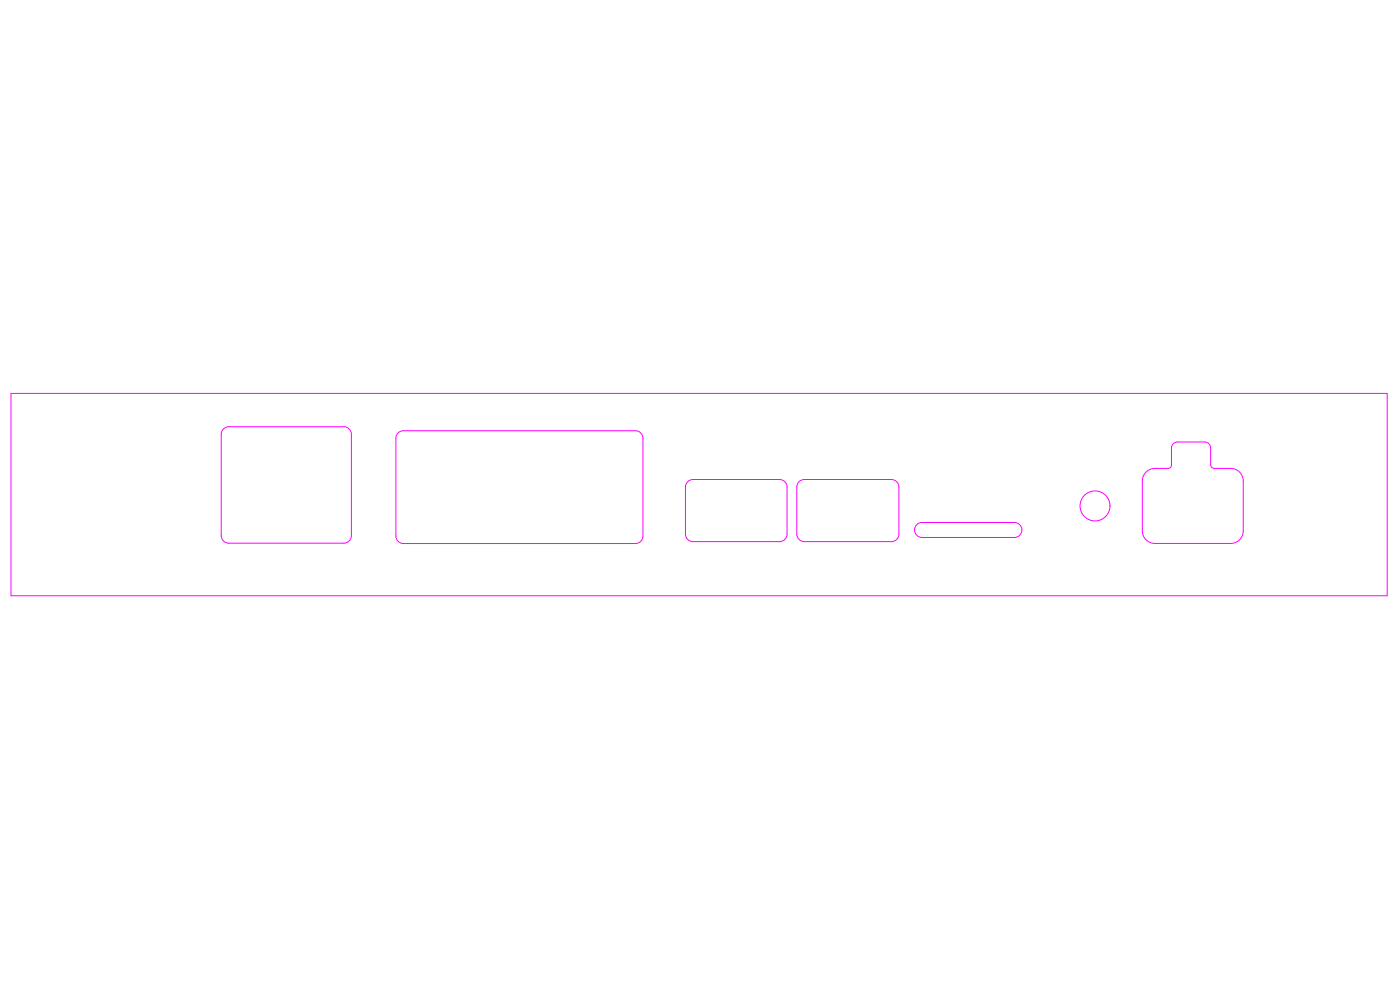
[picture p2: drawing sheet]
<svg xmlns="http://www.w3.org/2000/svg" width="420mm" height="297mm" viewBox="0 0 420 297" stroke-linecap="round" stroke-linejoin="round" font-family="sans-serif">
<g fill="none" stroke="#f0f" stroke-width=".3">
<path d="M3.3 117.9h412.7v60.7h-412.7zM67 128.6l1-.6 .6-.1h34.5a2.24 2.24 0 0 1 2.3 2.3v30.4a2.24 2.24 0 0 1-2.3 2.2h-34.5a2.24 2.24 0 0 1-2.3-2.2v-30.4l.1-.6zM119.4 129.8l1-.6 .6-.1h69.6a2.24 2.24 0 0 1 2.2 2.3v29.3a2.24 2.24 0 0 1-2.2 2.2h-69.6a2.24 2.24 0 0 1-2.3-2.2v-29.3l.1-.6zM351.8 133l1.3-.5h8.1a1.78 1.78 0 0 1 1.8 1.8v5.1l.3 .6 .7 .4h5a3.8 3.8 0 0 1 3.8 3.8v14.9a3.8 3.8 0 0 1-3.8 3.8h-22.7a3.8 3.8 0 0 1-3.8-3.8v-14.9a3.8 3.8 0 0 1 3.8-3.8h4a1 1 0 0 0 1-1v-5.1zM206.2 144.4l1-.6 .6-.1h26a2.24 2.24 0 0 1 2.2 2.3v14.1a2.24 2.24 0 0 1-2.2 2.2h-26a2.24 2.24 0 0 1-2.3-2.2v-14.1l.1-.6zM239.6 144.4l1-.6 .6-.1h26.1a2.24 2.24 0 0 1 2.2 2.3v14.1a2.24 2.24 0 0 1-2.2 2.2h-26.1a2.24 2.24 0 0 1-2.3-2.2v-14.1l.1-.6zM274.9 157.3l1-.6 .6-.1h27.7a2.25 2.25 0 0 1 2.2 2.3 2.25 2.25 0 0 1-2.2 2.2h-27.7a2.26 2.26 0 0 1-2.1-1.4 2.26 2.26 0 0 1 .5-2.4z"/>
<circle cx="328.4" cy="151.6" r="4.5"/>
</g>
</svg>
